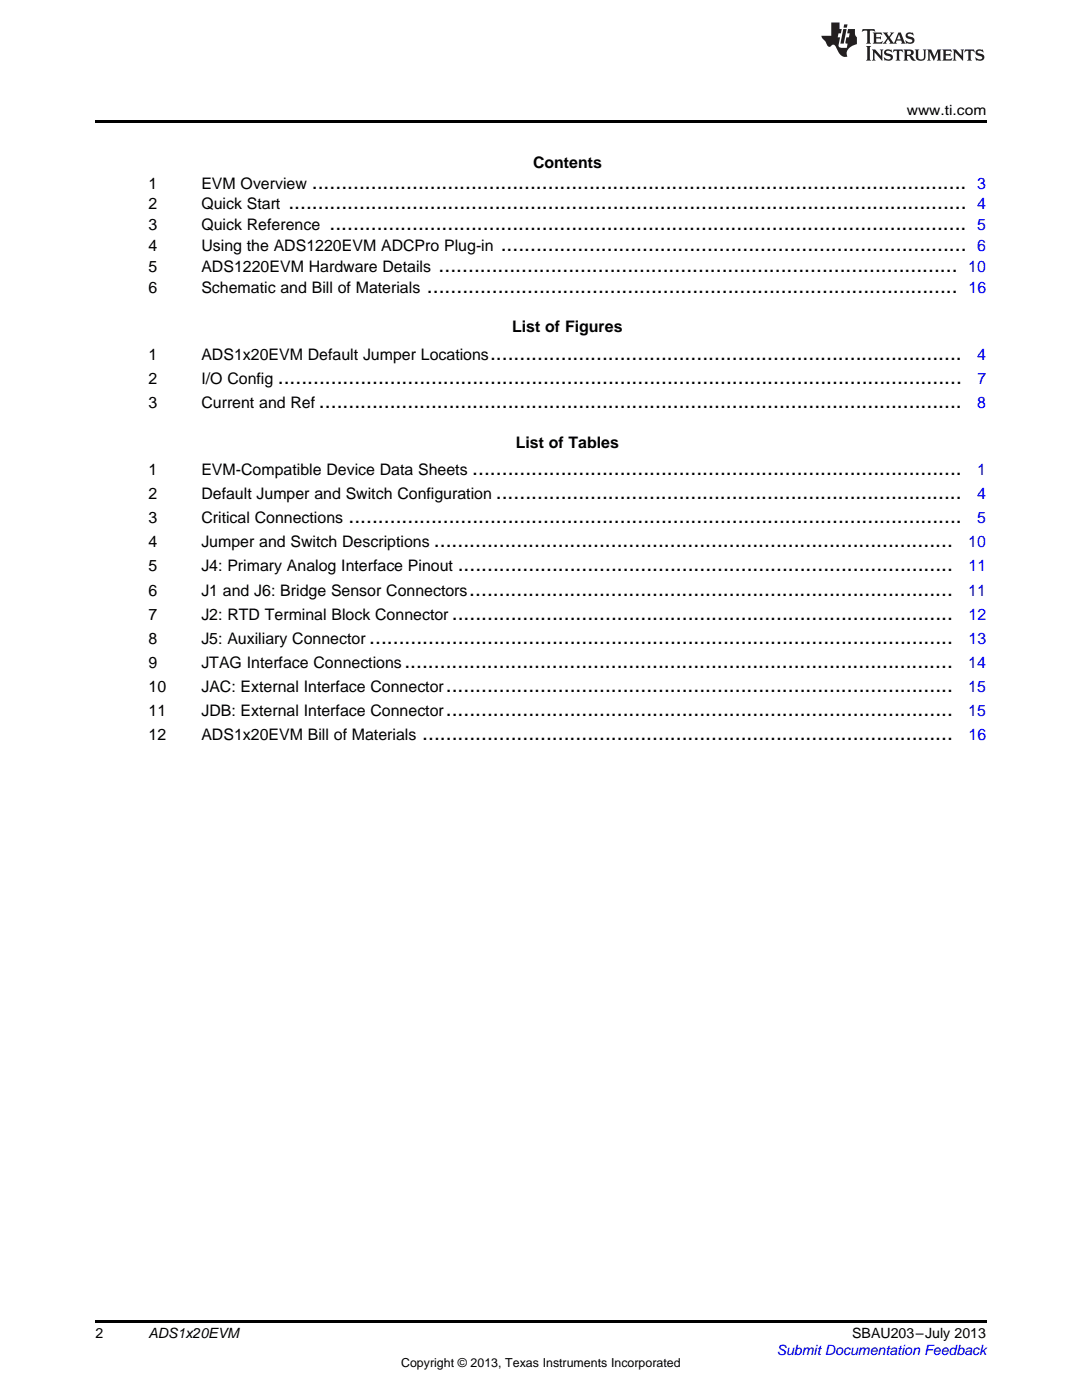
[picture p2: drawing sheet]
<svg xmlns="http://www.w3.org/2000/svg" width="216mm" height="279mm" viewBox="0 0 216 279" stroke-linecap="round" stroke-linejoin="round" font-family="sans-serif">
<defs><g id="words">
<g font-size="4.2">
<text x="57.5" y="41.8">...................................................................................................................</text>
<text x="62.2" y="37.6">...............................................................................................................</text>
<text x="65.8" y="46">............................................................................................................</text>
<text x="99.9" y="50.1">...............................................................................</text>
<text x="85.2" y="58.5">..........................................................................................</text>
<text x="87.5" y="54.3">........................................................................................</text>
<text x="97.8" y="71.9">................................................................................</text>
<text x="55.4" y="76.7">....................................................................................................................</text>
<text x="63.6" y="81.5">.............................................................................................................</text>
<text x="94.2" y="94.9">...................................................................................</text>
<text x="98.9" y="99.7">...............................................................................</text>
<text x="69.5" y="104.5">........................................................................................................</text>
<text x="86.6" y="109.3">........................................................................................</text>
<text x="91.3" y="114.1">....................................................................................</text>
<text x="93.6" y="118.9">..................................................................................</text>
<text x="90.1" y="123.6">.....................................................................................</text>
<text x="73.7" y="128.4">...................................................................................................</text>
<text x="80.7" y="133.2">.............................................................................................</text>
<text x="89" y="138">......................................................................................</text>
<text x="89" y="142.8">......................................................................................</text>
<text x="84.2" y="147.6">..........................................................................................</text>
</g>
<g font-size="3.2">
<text x="106.4" y="33.6">Contents</text>
<text x="29.6" y="41.8">2</text>
<text x="29.6" y="37.6">1</text>
<text x="40.2" y="41.8">Quick Start</text>
<text x="40.2" y="37.6">EVM Overview</text>
<text x="29.6" y="46">3</text>
<text x="40.2" y="46">Quick Reference</text>
<text x="29.6" y="50.1">4</text>
<text x="40.2" y="50.1">Using the ADS1220EVM ADCPro Plug-in</text>
<text x="29.6" y="54.3">5</text>
<text x="29.6" y="58.5">6</text>
<text x="40.2" y="54.3">ADS1220EVM Hardware Details</text>
<text x="40.2" y="58.5">Schematic and Bill of Materials</text>
<text x="29.6" y="71.9">1</text>
<text x="40.2" y="71.9">ADS1x20EVM Default Jumper Locations</text>
<text x="102.2" y="66.3">List of Figures</text>
<text x="29.6" y="76.7">2</text>
<text x="40.2" y="76.7">I/O Config</text>
<text x="29.6" y="81.5">3</text>
<text x="40.2" y="81.5">Current and Ref</text>
<text x="102.9" y="89.3">List of Tables</text>
<text x="29.6" y="94.9">1</text>
<text x="40.2" y="94.9">EVM-Compatible Device Data Sheets</text>
<text x="29.6" y="99.7">2</text>
<text x="40.2" y="99.7">Default Jumper and Switch Configuration</text>
<text x="29.6" y="104.5">3</text>
<text x="40.2" y="104.5">Critical Connections</text>
<text x="29.6" y="109.3">4</text>
<text x="40.2" y="109.3">Jumper and Switch Descriptions</text>
<text x="29.6" y="114.1">5</text>
<text x="29.6" y="118.9">6</text>
<text x="40.2" y="114.1">J4: Primary Analog Interface Pinout</text>
<text x="40.2" y="118.9">J1 and J6: Bridge Sensor Connectors</text>
<text x="29.6" y="123.6">7</text>
<text x="40.2" y="123.6">J2: RTD Terminal Block Connector</text>
<text x="29.6" y="128.4">8</text>
<text x="40.2" y="128.4">J5: Auxiliary Connector</text>
<text x="29.6" y="133.2">9</text>
<text x="40.2" y="133.2">JTAG Interface Connections</text>
<text x="29.6" y="138">10</text>
<text x="29.6" y="142.8">11</text>
<text x="40.2" y="138">JAC: External Interface Connector</text>
<text x="40.2" y="142.8">JDB: External Interface Connector</text>
<text x="29.6" y="147.6">12</text>
<text x="40.2" y="147.6">ADS1x20EVM Bill of Materials</text>
</g>
<g font-size="3.2" fill="#00f">
<text x="195" y="37.6">3</text>
<text x="195" y="41.8">4</text>
<text x="195" y="46">5</text>
<text x="195" y="50.1">6</text>
<text x="193.2" y="54.3">10</text>
<text x="193.3" y="58.5">16</text>
<text x="195" y="71.9">4</text>
<text x="195" y="76.7">7</text>
<text x="195" y="81.5">8</text>
<text x="195" y="94.9">1</text>
<text x="195" y="99.7">4</text>
<text x="195" y="104.5">5</text>
<text x="193.2" y="109.3">10</text>
<text x="193.2" y="118.9">11</text>
<text x="193.3" y="114.1">11</text>
<text x="193.3" y="123.6">12</text>
<text x="193.3" y="128.4">13</text>
<text x="193.2" y="133.2">14</text>
<text x="193.2" y="138">15</text>
<text x="193.2" y="142.8">15</text>
<text x="193.3" y="147.6">16</text>
</g>
<g font-size="2.8">
<text x="180.9" y="23">www.ti.com</text>
<text x="19.1" y="267">2</text>
<text x="29.6" y="267.1">ADS1x20EVM</text>
<text x="170" y="267.1">SBAU203–July 2013</text>
</g>
<text font-size="2.8" fill="#00f" x="155" y="270.4">Submit Documentation Feedback</text>
<text font-size="2.5" x="80" y="272.7">Copyright © 2013, Texas Instruments Incorporated</text>
</g></defs>
<path d="M19 24h177.8v.6h-177.8zM19 263.5h177.8v.6h-177.8z" fill="#000"/>
<g fill="#231f20">
<path d="M172.1 5.8l-.1 .6 .5-.3h.5v.2v2.1l-.2 .3h1l-.2-.3v-2.1v-.2h.6l.4 .3-.1-.6zM174.1 6.5l.3 .4v1.5l-.3 .3h1.9l.1-.5a1.04 1.04 0 0 1-1.3 .1v-.6h.6l.4 .2v-.7l-.4 .2h-.6l.1-.6h.7l.4 .2-.1-.5zM176.1 6.5l.9 1.1-.9 1.1h.8l-.1-.2 .4-.7 .4 .7-.2 .2h1.6l-.2-.2 .1-.4h.9l.2 .4-.2 .2h.9l-.2-.3-.8-1.9h-.5l-.9 2.1-.7-1.1 .8-1h-.8l.1 .3-.3 .5-.4-.6 .2-.2zM179.4 6.9l.3 .9h-.7zM180.9 6.6a.63 .63 0 0 0-.2 .7 .63 .63 0 0 0 .6 .4l.6 .2 .1 .2a.75 .75 0 0 1-.7 .4 .75 .75 0 0 1-.6-.5l.1 .7 .2-.1a1.11 1.11 0 0 0 1.5-.5 1.13 1.13 0 0 0-1.3-.9l-.1-.3a1.04 1.04 0 0 1 1.2 .2l-.1-.6-.2 .1-.5-.1zM172.8 9.2l.3 .3v2.2l-.3 .4h1l-.2-.4v-2.2l.2-.3zM174 9.9l.2 .3v1.5l-.2 .4h.7l-.2-.4v-1.3l1.6 1.7v-1.9l.2-.3h-.7l.2 .3v.9l-1.2-1.2zM176.6 10a.62 .62 0 0 0-.2 .7 .62 .62 0 0 0 .6 .4l.6 .2 .1 .2a.76 .76 0 0 1-.7 .4 .76 .76 0 0 1-.6-.5l.1 .7 .1-.1a1.11 1.11 0 0 0 1.6-.6 1.13 1.13 0 0 0-1.3-.8l-.1-.3a1.04 1.04 0 0 1 1.2 .1l-.1-.5-.2 .1-.5-.2zM178.3 9.9l-.1 .6a.61 .61 0 0 1 .7-.3v1.5l-.2 .4h1l-.3-.4v-1.5a.63 .63 0 0 1 .8 .3l-.1-.6zM180.3 9.9l.2 .3v1.5l-.2 .4h.9l-.2-.2v-.7l.6 .2a.76 .76 0 0 0 1.1 .6l-1-.9a.58 .58 0 0 0 .6-.6 .58 .58 0 0 0-.5-.6zM181 10.2l.1-.1a.45 .45 0 0 1 .6 .1 .45 .45 0 0 1 .1 .5l-.8 .2zM182.5 9.9l.2 .2a2.17 2.17 0 0 0 .4 1.9 .99 .99 0 0 0 1.6-.7v-1.1l.2-.3h-.8l.2 .2a1.92 1.92 0 0 1-.2 1.7 .6 .6 0 0 1-.9-.5v-1.1l.2-.3zM185 9.9l.2 .3v1.5l-.2 .4h.7l-.2-.4v-1.4l.8 1.8 .8-1.8v1.4l-.2 .4h1l-.3-.4v-1.5l.3-.3h-.8l-.7 1.4-.6-1.4zM188 9.9l.2 .3v1.5l-.2 .4h1.8l.2-.6a1.04 1.04 0 0 1-1.3 .2v-.6h.6l.4 .1v-.6l-.4 .2h-.6l.1-.6h.7l.4 .2-.1-.5zM190.1 9.9l.2 .3v1.5l-.2 .4h.7l-.2-.4v-1.3l1.6 1.7v-1.9l.2-.3h-.7l.2 .3v.9l-1.1-1.2zM192.6 9.9l-.1 .6a.61 .61 0 0 1 .7-.3v1.5l-.2 .4h.9l-.2-.4v-1.5a.63 .63 0 0 1 .8 .3l-.2-.6zM194.9 10a.62 .62 0 0 0-.2 .7 .62 .62 0 0 0 .6 .4l.5 .2 .2 .2a.76 .76 0 0 1-.7 .4 .76 .76 0 0 1-.7-.5l.2 .7 .1-.1a1.11 1.11 0 0 0 1.5-.6 1.13 1.13 0 0 0-1.2-.8l-.1-.3a1.04 1.04 0 0 1 1.2 .1l-.2-.5-.2 .1-.5-.2z"/>
<path d="M165.9 4.5v2.6h-2l.1 .4 .8 .9a.91 .91 0 0 0 .9 .9 .56 .56 0 0 1 .5-.4 .56 .56 0 0 1 .5 .3l.4 .8a1.53 1.53 0 0 0 2 1.3 1.54 1.54 0 0 1 1-2.1l.9-.4-.1-1.4a1.52 1.52 0 0 1-.3-1.6h-1.4l-.2 .9h.5l-.1 .8h-.5l-.2 .9v.2l.4 .1-.1 .9a1.93 1.93 0 0 1-1.7-.3l.3-1.8h-.4l.1-.8h.5l.2-.9h-.5v-1.3zM168.3 5.8l-.6 2.9h.7l.5-2.9zM168.4 4.9l-.1 .6h.7l.1-.6z"/>
</g>
<use href="#words"/>
</svg>
